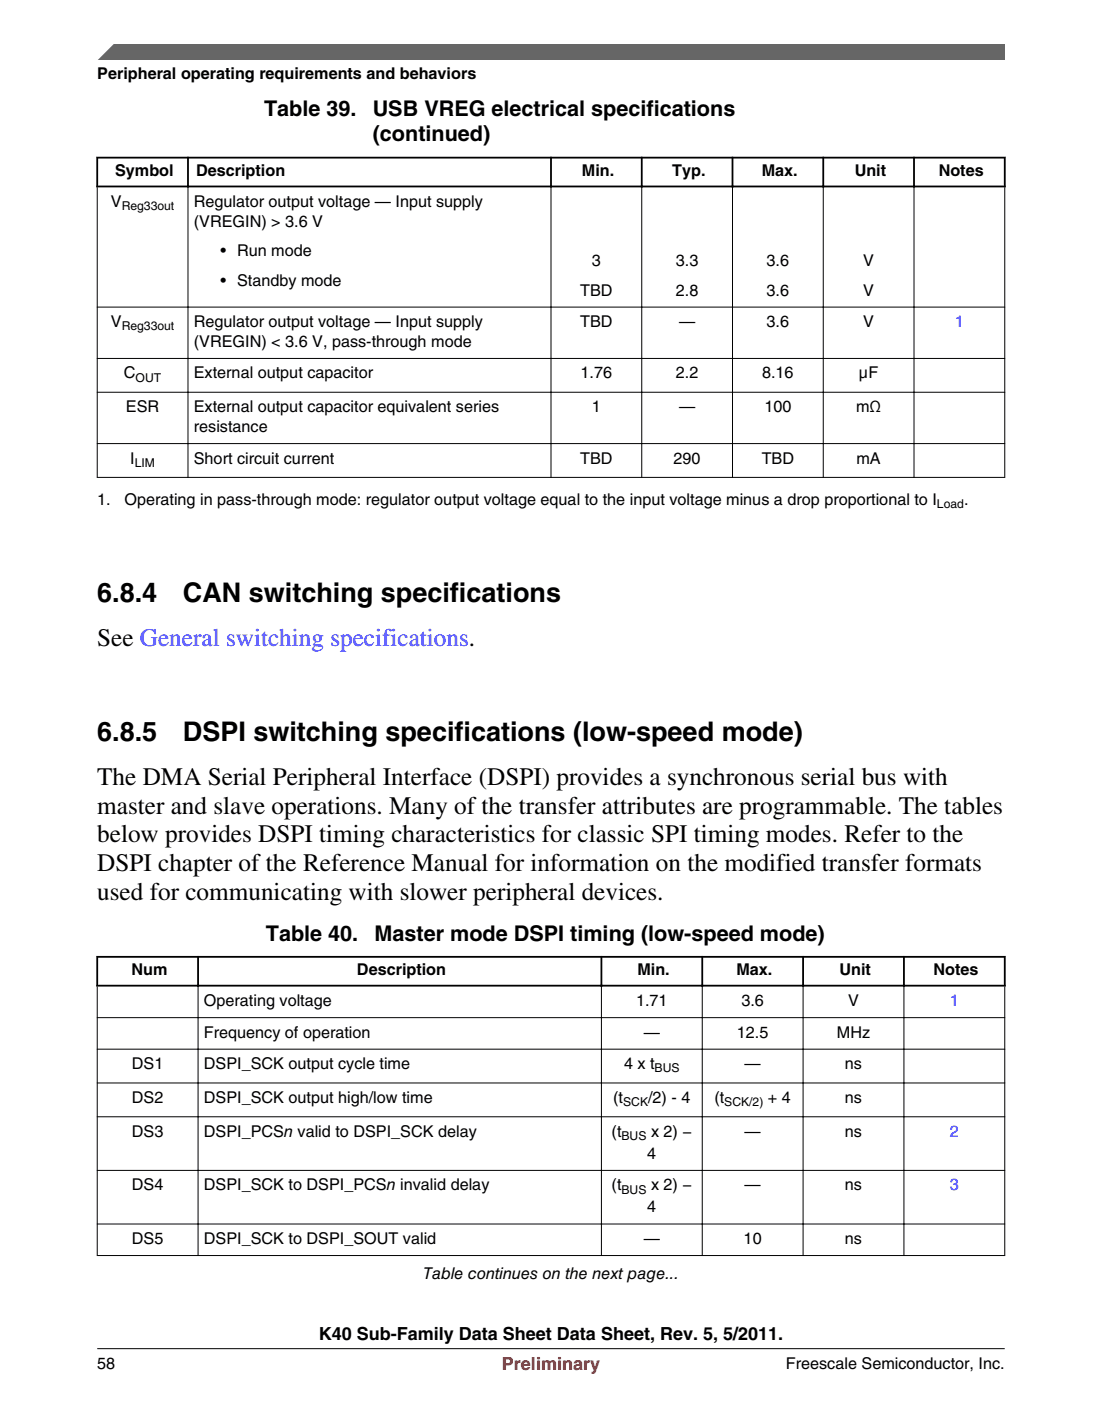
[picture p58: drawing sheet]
<svg xmlns="http://www.w3.org/2000/svg" width="216mm" height="274mm" viewBox="0 0 216 274" stroke-linecap="round" stroke-linejoin="round" font-family="sans-serif">
<defs><g id="words">
<g font-size="5.3">
<text x="19.1" y="118">6.8.4</text>
<text x="35.8" y="118">CAN switching specifications</text>
<text x="19.1" y="145.1">6.8.5</text>
<text x="35.8" y="145.1">DSPI switching specifications (low-speed mode)</text>
</g>
<g font-size="4.9">
<text x="19" y="126.6">See General switching specifications.</text>
<text x="19" y="153.6">The DMA Serial Peripheral Interface (DSPI) provides a synchronous serial bus with</text>
<text x="19" y="159.3">master and slave operations. Many of the transfer attributes are programmable. The tables</text>
<text x="19" y="164.9">below provides DSPI timing characteristics for classic SPI timing modes. Refer to the</text>
<text x="19" y="170.6">DSPI chapter of the Reference Manual for information on the modified transfer formats</text>
<text x="19" y="176.2">used for communicating with slower peripheral devices.</text>
</g>
<g font-size="4.2">
<text x="51.7" y="22.6">Table 39.</text>
<text x="73" y="22.6">USB VREG electrical specifications</text>
<text x="73" y="27.6">(continued)</text>
<text x="52.1" y="184.2">Table 40.</text>
<text x="73.4" y="184.2">Master mode DSPI timing (low-speed mode)</text>
</g>
<text font-size="3.5" x="62.5" y="262.3">K40 Sub-Family Data Sheet Data Sheet, Rev. 5, 5/2011.</text>
<text font-size="3.5" fill="#f00" x="98.3" y="268.2">Preliminary</text>
<g font-size="3.2">
<text x="19" y="15.5">Peripheral operating requirements and behaviors</text>
<text x="22.6" y="34.5">Symbol</text>
<text x="38.4" y="34.5">Description</text>
<text x="114" y="34.5">Min.</text>
<text x="131.7" y="34.5">Typ.</text>
<text x="149.2" y="34.5">Max.</text>
<text x="167.4" y="34.5">Unit</text>
<text x="183.9" y="34.5">Notes</text>
<text x="21.7" y="40.5">V</text>
<text x="38" y="40.5">Regulator output voltage — Input supply</text>
<text x="38" y="44.4">(VREGIN) &gt; 3.6 V</text>
<text x="43.2" y="50.2">• Run mode</text>
<text x="116" y="52.1">3</text>
<text x="132.4" y="52.1">3.3</text>
<text x="150.2" y="52.1">3.6</text>
<text x="169.1" y="52.1">V</text>
<text x="43.2" y="56">• Standby mode</text>
<text x="113.7" y="57.9">TBD</text>
<text x="132.4" y="57.9">2.8</text>
<text x="150.2" y="57.9">3.6</text>
<text x="169.1" y="57.9">V</text>
<text x="21.7" y="64">V</text>
<text x="38" y="64">Regulator output voltage — Input supply</text>
<text x="113.7" y="64">TBD</text>
<text x="133" y="64">—</text>
<text x="150.2" y="64">3.6</text>
<text x="169.1" y="64">V</text>
<text x="38" y="67.9">(VREGIN) &lt; 3.6 V, pass-through mode</text>
<text x="24.3" y="74.1">C</text>
<text x="38" y="74.1">External output capacitor</text>
<text x="113.8" y="74.1">1.76</text>
<text x="132.4" y="74.1">2.2</text>
<text x="149.3" y="74.1">8.16</text>
<text x="168.3" y="74.1">μF</text>
<text x="24.7" y="80.7">ESR</text>
<text x="38" y="80.7">External output capacitor equivalent series</text>
<text x="116" y="80.7">1</text>
<text x="133" y="80.7">—</text>
<text x="149.8" y="80.7">100</text>
<text x="167.7" y="80.7">mΩ</text>
<text x="38" y="84.6">resistance</text>
<text x="25.5" y="90.8">I</text>
<text x="38" y="90.8">Short circuit current</text>
<text x="113.7" y="90.8">TBD</text>
<text x="132" y="90.8">290</text>
<text x="149.2" y="90.8">TBD</text>
<text x="167.8" y="90.8">mA</text>
<text x="19" y="98.8">1.</text>
<text x="24.4" y="98.8">Operating in pass-through mode: regulator output voltage equal to the input voltage minus a drop proportional to I</text>
<text x="188.9" y="98.8">.</text>
<text x="25.8" y="191">Num</text>
<text x="69.9" y="191">Description</text>
<text x="124.9" y="191">Min.</text>
<text x="144.3" y="191">Max.</text>
<text x="164.5" y="191">Unit</text>
<text x="182.9" y="191">Notes</text>
<text x="40" y="197">Operating voltage</text>
<text x="124.6" y="197">1.71</text>
<text x="145.3" y="197">3.6</text>
<text x="166.2" y="197">V</text>
<text x="40" y="203.2">Frequency of operation</text>
<text x="126.1" y="203.2">—</text>
<text x="144.4" y="203.2">12.5</text>
<text x="164" y="203.2">MHz</text>
<text x="25.8" y="209.3">DS1</text>
<text x="40" y="209.3">DSPI_SCK output cycle time</text>
<text x="122.3" y="209.3">4 x t</text>
<text x="145.9" y="209.3">—</text>
<text x="165.5" y="209.3">ns</text>
<text x="25.8" y="216">DS2</text>
<text x="40" y="216">DSPI_SCK output high/low time</text>
<text x="120.1" y="216">(t</text>
<text x="127" y="216">/2) - 4</text>
<text x="140" y="216">(t</text>
<text x="150.5" y="216">+ 4</text>
<text x="165.5" y="216">ns</text>
<text x="25.8" y="222.6">DS3</text>
<text x="40" y="222.6">DSPI_PCSn valid to DSPI_SCK delay</text>
<text x="119.8" y="222.6">(t</text>
<text x="126.8" y="226.9">4</text>
<text x="127.5" y="222.6">x 2) −</text>
<text x="145.9" y="222.6">—</text>
<text x="165.5" y="222.6">ns</text>
<text x="25.8" y="233.1">DS4</text>
<text x="40" y="233.1">DSPI_SCK to DSPI_PCSn invalid delay</text>
<text x="119.8" y="233.1">(t</text>
<text x="127.5" y="233.1">x 2) −</text>
<text x="145.9" y="233.1">—</text>
<text x="165.5" y="233.1">ns</text>
<text x="126.8" y="237.4">4</text>
<text x="25.8" y="243.6">DS5</text>
<text x="40" y="243.6">DSPI_SCK to DSPI_SOUT valid</text>
<text x="126.1" y="243.6">—</text>
<text x="145.7" y="243.6">10</text>
<text x="165.5" y="243.6">ns</text>
<text x="82.9" y="250.5">Table continues on the next page...</text>
<text x="19.1" y="268">58</text>
<text x="154" y="268">Freescale Semiconductor, Inc.</text>
</g>
<g font-size="3.2" fill="#00f">
<text x="187.1" y="64">1</text>
<text x="186.1" y="197">1</text>
<text x="186.1" y="222.6">2</text>
<text x="186.1" y="233.1">3</text>
</g>
<g font-size="2.4">
<text x="23.8" y="41.1">Reg33out</text>
<text x="23.8" y="64.7">Reg33out</text>
<text x="26.6" y="74.7">OUT</text>
<text x="26.4" y="91.4">LIM</text>
<text x="183.6" y="99.4">Load</text>
<text x="128.3" y="210">BUS</text>
<text x="122.1" y="216.6">SCK</text>
<text x="141.9" y="216.6">SCK/2)</text>
<text x="121.8" y="223.2">BUS</text>
<text x="121.8" y="233.7">BUS</text>
</g>
</g></defs>
<path d="M18.9 30.9h178.1M18.9 36.5h178.1M19 30.7v6M36.8 30.7v6M107.9 30.7v6M125.7 30.7v6M143.5 30.7v6M161.3 30.7v6M179.1 30.7v6M196.8 30.7v6" fill="none" stroke="#000" stroke-width=".35"/>
<g fill="none" stroke="#000" stroke-width=".2">
<path d="M19 36.7v56.9M36.8 36.3v57.3M107.9 36.3v57.3M125.7 36.3v57.3M143.5 36.3v57.3M161.3 36.3v57.3M179.1 36.3v57.3M196.8 36.7v56.9M19 60.1h177.9M19 70.2h177.9M19 76.8h177.9M19 86.9h177.9"/>
<path d="M19 93.5h177.9"/>
</g>
<g fill="#fff">
<path d="M19 180.6h177.8v71h-177.8z" fill-rule="evenodd"/>
<path d="M19.2 187.5h19.4v5.3h-19.4z" fill-rule="evenodd"/>
<path d="M39 187.5h78.7v5.3h-78.7z" fill-rule="evenodd"/>
<path d="M118 187.5h19.4v5.3h-19.4z" fill-rule="evenodd"/>
<path d="M137.8 187.5h19.4v5.3h-19.4z" fill-rule="evenodd"/>
<path d="M157.5 187.5h19.4v5.3h-19.4z" fill-rule="evenodd"/>
<path d="M177.3 187.5h19.4v5.3h-19.4z" fill-rule="evenodd"/>
<path d="M19.1 193.2h19.6v6h-19.6z" fill-rule="evenodd"/>
<path d="M38.9 193.2h78.8v6h-78.8z" fill-rule="evenodd"/>
<path d="M117.9 193.2h19.6v6h-19.6z" fill-rule="evenodd"/>
<path d="M137.7 193.2h19.6v6h-19.6z" fill-rule="evenodd"/>
<path d="M157.4 193.2h19.6v6h-19.6z" fill-rule="evenodd"/>
<path d="M177.2 193.2h19.6v6h-19.6z" fill-rule="evenodd"/>
<path d="M19.1 199.3h19.6v6h-19.6z" fill-rule="evenodd"/>
<path d="M38.9 199.3h78.8v6h-78.8z" fill-rule="evenodd"/>
<path d="M117.9 199.3h19.6v6h-19.6z" fill-rule="evenodd"/>
<path d="M137.7 199.3h19.6v6h-19.6z" fill-rule="evenodd"/>
<path d="M157.4 199.3h19.6v6h-19.6z" fill-rule="evenodd"/>
<path d="M177.2 199.3h19.6v6h-19.6z" fill-rule="evenodd"/>
<path d="M19.1 205.5h19.6v6.5h-19.6z" fill-rule="evenodd"/>
<path d="M38.9 205.5h78.8v6.5h-78.8z" fill-rule="evenodd"/>
<path d="M117.9 205.5h19.6v6.5h-19.6z" fill-rule="evenodd"/>
<path d="M137.7 205.5h19.6v6.5h-19.6z" fill-rule="evenodd"/>
<path d="M157.4 205.5h19.6v6.5h-19.6z" fill-rule="evenodd"/>
<path d="M177.2 205.5h19.6v6.5h-19.6z" fill-rule="evenodd"/>
<path d="M19.1 212.1h19.6v6.5h-19.6z" fill-rule="evenodd"/>
<path d="M38.9 212.1h78.8v6.5h-78.8z" fill-rule="evenodd"/>
<path d="M117.9 212.1h19.6v6.5h-19.6z" fill-rule="evenodd"/>
<path d="M137.7 212.1h19.6v6.5h-19.6z" fill-rule="evenodd"/>
<path d="M157.4 212.1h19.6v6.5h-19.6z" fill-rule="evenodd"/>
<path d="M177.2 212.1h19.6v6.5h-19.6z" fill-rule="evenodd"/>
<path d="M19.1 218.8h19.6v10.3h-19.6z" fill-rule="evenodd"/>
<path d="M38.9 218.8h78.8v10.3h-78.8z" fill-rule="evenodd"/>
<path d="M117.9 218.8h19.6v10.3h-19.6z" fill-rule="evenodd"/>
<path d="M137.7 218.8h19.6v10.3h-19.6z" fill-rule="evenodd"/>
<path d="M157.4 218.8h19.6v10.3h-19.6z" fill-rule="evenodd"/>
<path d="M177.2 218.8h19.6v10.3h-19.6z" fill-rule="evenodd"/>
<path d="M19.1 229.3h19.6v10.3h-19.6z" fill-rule="evenodd"/>
<path d="M38.9 229.3h78.8v10.3h-78.8z" fill-rule="evenodd"/>
<path d="M117.9 229.3h19.6v10.3h-19.6z" fill-rule="evenodd"/>
<path d="M137.7 229.3h19.6v10.3h-19.6z" fill-rule="evenodd"/>
<path d="M157.4 229.3h19.6v10.3h-19.6z" fill-rule="evenodd"/>
<path d="M177.2 229.3h19.6v10.3h-19.6z" fill-rule="evenodd"/>
<path d="M19.1 239.8h19.6v6h-19.6z" fill-rule="evenodd"/>
<path d="M38.9 239.8h78.8v6h-78.8z" fill-rule="evenodd"/>
<path d="M117.9 239.8h19.6v6h-19.6z" fill-rule="evenodd"/>
<path d="M137.7 239.8h19.6v6h-19.6z" fill-rule="evenodd"/>
<path d="M157.4 239.8h19.6v6h-19.6z" fill-rule="evenodd"/>
<path d="M177.2 239.8h19.6v6h-19.6z" fill-rule="evenodd"/>
</g>
<path d="M18.9 193h178.1M18.9 187.4h178.1M19 187.2v6M38.8 187.2v6M117.8 187.2v6M137.6 187.2v6M157.3 187.2v6M177.1 187.2v6M196.8 187.2v6" fill="none" stroke="#000" stroke-width=".35"/>
<g fill="none" stroke="#000" stroke-width=".2">
<path d="M19 199.3h177.9M19 193.1v52.8M38.8 192.8v53.1M117.8 192.8v53.1M137.6 192.8v53.1M157.3 192.8v53.1M177.1 192.8v53.1M196.8 193.1v52.8M19 205.4h177.9M19 212.1h177.9M19 218.7h177.9M19 229.2h177.9"/>
<path d="M19 239.7h177.9M19 245.8h177.9"/>
</g>
<path d="M19 11.7l5.7-3.1 172.2 .1v3z" fill="#666"/>
<path d="M22.5 8.6l-3.1 3.1" fill="none" stroke="#666" stroke-width=".28"/>
<path d="M19 264.1h177.8" fill="none" stroke="#000" stroke-width=".2"/>
<use href="#words"/>
</svg>
